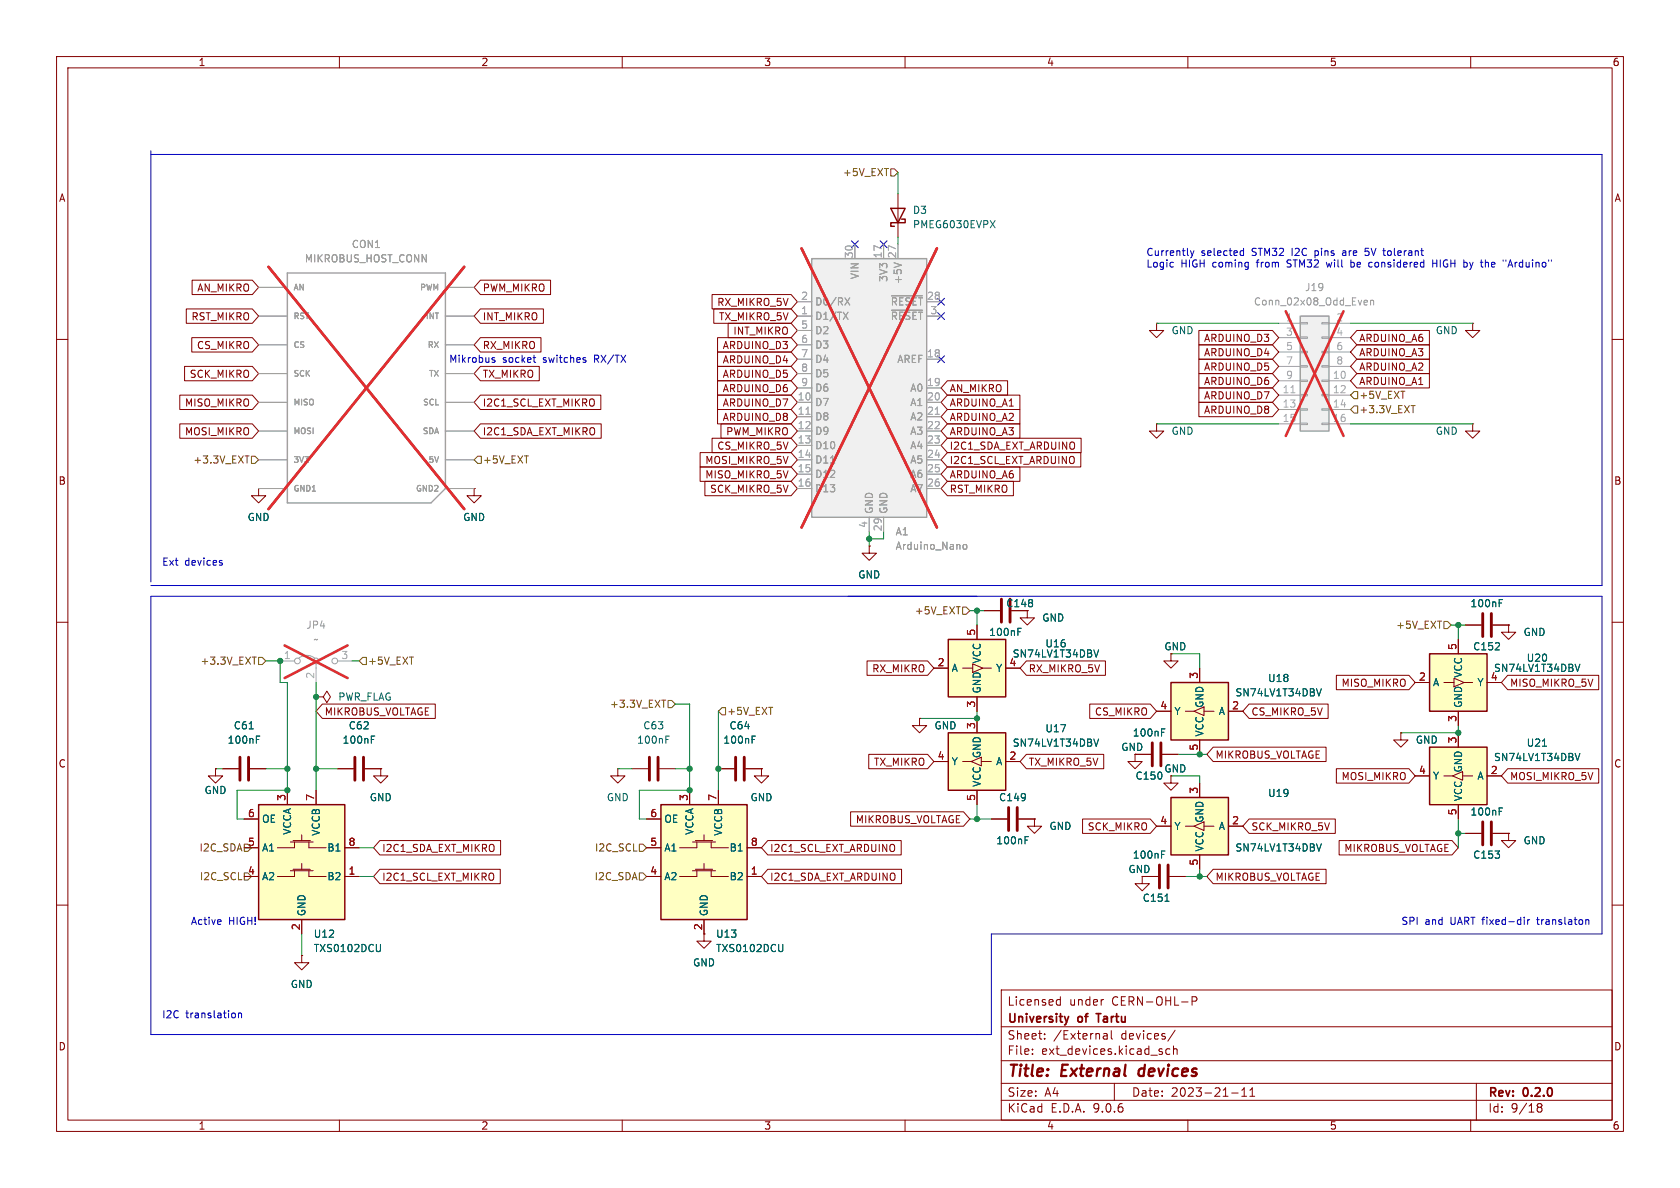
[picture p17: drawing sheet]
<svg xmlns="http://www.w3.org/2000/svg" width="297mm" height="210mm" viewBox="0 0 297 210" stroke-linecap="round" stroke-linejoin="round" font-family="sans-serif">
<defs><g id="words">
<g font-size="2.8" fill="#840000">
<text x="178" y="190.9">Title:</text>
<text x="187.7" y="190.9">External</text>
<text x="202.2" y="190.9">devices</text>
</g>
<g font-size="2.1" fill="#840000">
<text x="178" y="178">Licensed</text>
<text x="189" y="178">under</text>
<text x="196.6" y="178">CERN-OHL-P</text>
<text x="178" y="184">Sheet:</text>
<text x="178" y="181.2">University</text>
<text x="186.2" y="184">/External</text>
<text x="190.7" y="181.2">of</text>
<text x="194.6" y="181.2">Tartu</text>
<text x="198.2" y="184">devices/</text>
<text x="178" y="186.7">File:</text>
<text x="184.1" y="186.7">ext_devices.kicad_sch</text>
<text x="178" y="196.9">KiCad</text>
<text x="178" y="194.1">Size:</text>
<text x="184.7" y="194.1">A4</text>
<text x="185.7" y="196.9">E.D.A.</text>
<text x="193.3" y="196.9">9.0.6</text>
<text x="200" y="194.1">Date:</text>
<text x="207" y="194.1">2023-21-11</text>
<text x="263" y="194.3">Rev:</text>
<text x="263" y="196.9">Id:</text>
<text x="267.1" y="196.9">9/18</text>
<text x="269.4" y="194.3">0.2.0</text>
</g>
<g font-size="1.8" fill="#840000">
<text x="35" y="11.9">1</text>
<text x="85" y="11.9">2</text>
<text x="135" y="11.9">3</text>
<text x="185" y="11.9">4</text>
<text x="235" y="11.9">5</text>
<text x="285" y="11.9">6</text>
<text x="10.3" y="35.9">A</text>
<text x="285.3" y="35.9">A</text>
<text x="34.8" y="51.8">AN_MIKRO</text>
<text x="85.2" y="51.8">PWM_MIKRO</text>
<text x="33.7" y="56.8">RST_MIKRO</text>
<text x="85.2" y="56.8">INT_MIKRO</text>
<text x="126.7" y="54.3">RX_MIKRO_5V</text>
<text x="127" y="56.8">TX_MIKRO_5V</text>
<text x="129.5" y="59.4">INT_MIKRO</text>
<text x="34.7" y="61.9">CS_MIKRO</text>
<text x="85.2" y="61.9">RX_MIKRO</text>
<text x="127.7" y="64.5">ARDUINO_D4</text>
<text x="127.7" y="61.9">ARDUINO_D3</text>
<text x="212.8" y="63.2">ARDUINO_D4</text>
<text x="212.8" y="65.7">ARDUINO_D5</text>
<text x="212.8" y="60.6">ARDUINO_D3</text>
<text x="240.2" y="60.6">ARDUINO_A6</text>
<text x="240.2" y="65.7">ARDUINO_A2</text>
<text x="240.2" y="63.2">ARDUINO_A3</text>
<text x="33.4" y="67">SCK_MIKRO</text>
<text x="85.2" y="67">TX_MIKRO</text>
<text x="127.7" y="69.5">ARDUINO_D6</text>
<text x="127.7" y="67">ARDUINO_D5</text>
<text x="167.8" y="69.5">AN_MIKRO</text>
<text x="212.8" y="68.3">ARDUINO_D6</text>
<text x="212.8" y="70.8">ARDUINO_D7</text>
<text x="240.2" y="68.3">ARDUINO_A1</text>
<text x="32.6" y="77.2">MOSI_MIKRO</text>
<text x="32.6" y="72.1">MISO_MIKRO</text>
<text x="85.2" y="77.2">I2C1_SDA_EXT_MIKRO</text>
<text x="85.2" y="72.1">I2C1_SCL_EXT_MIKRO</text>
<text x="127.7" y="72.1">ARDUINO_D7</text>
<text x="127.7" y="74.6">ARDUINO_D8</text>
<text x="128.3" y="77.2">PWM_MIKRO</text>
<text x="167.8" y="77.2">ARDUINO_A3</text>
<text x="167.8" y="72.1">ARDUINO_A1</text>
<text x="167.8" y="74.6">ARDUINO_A2</text>
<text x="212.8" y="73.3">ARDUINO_D8</text>
<text x="124.6" y="82.2">MOSI_MIKRO_5V</text>
<text x="126.7" y="79.7">CS_MIKRO_5V</text>
<text x="167.8" y="79.7">I2C1_SDA_EXT_ARDUINO</text>
<text x="167.8" y="82.2">I2C1_SCL_EXT_ARDUINO</text>
<text x="10.3" y="85.9">B</text>
<text x="124.6" y="84.8">MISO_MIKRO_5V</text>
<text x="125.4" y="87.3">SCK_MIKRO_5V</text>
<text x="167.8" y="87.3">RST_MIKRO</text>
<text x="167.8" y="84.8">ARDUINO_A6</text>
<text x="285.3" y="85.9">B</text>
<text x="177.8" y="107.5">C148</text>
<text x="154.1" y="119.1">RX_MIKRO</text>
<text x="181.8" y="119.1">RX_MIKRO_5V</text>
<text x="205.7" y="115.2">GND</text>
<text x="237.1" y="121.6">MISO_MIKRO</text>
<text x="266.9" y="121.6">MISO_MIKRO_5V</text>
<text x="57.3" y="126.7">MIKROBUS_VOLTAGE</text>
<text x="193.5" y="126.7">CS_MIKRO</text>
<text x="221.1" y="126.7">CS_MIKRO_5V</text>
<text x="10.3" y="135.9">C</text>
<text x="154.4" y="135.6">TX_MIKRO</text>
<text x="181.8" y="135.6">TX_MIKRO_5V</text>
<text x="198.1" y="132.9">GND</text>
<text x="205.7" y="136.8">GND</text>
<text x="214.8" y="134.3">MIKROBUS_VOLTAGE</text>
<text x="285.3" y="135.9">C</text>
<text x="237.1" y="138.1">MOSI_MIKRO</text>
<text x="266.9" y="138.1">MOSI_MIKRO_5V</text>
<text x="151.2" y="145.7">MIKROBUS_VOLTAGE</text>
<text x="192.2" y="147">SCK_MIKRO</text>
<text x="221.1" y="147">SCK_MIKRO_5V</text>
<text x="67.5" y="150.8">I2C1_SDA_EXT_MIKRO</text>
<text x="67.5" y="155.9">I2C1_SCL_EXT_MIKRO</text>
<text x="136" y="150.8">I2C1_SCL_EXT_ARDUINO</text>
<text x="136" y="155.9">I2C1_SDA_EXT_ARDUINO</text>
<text x="199.4" y="154.5">GND</text>
<text x="214.8" y="155.9">MIKROBUS_VOLTAGE</text>
<text x="237.6" y="150.8">MIKROBUS_VOLTAGE</text>
<text x="10.3" y="185.9">D</text>
<text x="285.3" y="185.9">D</text>
<text x="35" y="199.9">1</text>
<text x="85" y="199.9">2</text>
<text x="135" y="199.9">3</text>
<text x="185" y="199.9">4</text>
<text x="235" y="199.9">5</text>
<text x="285" y="199.9">6</text>
</g>
<g font-size="1.8" fill="#725600">
<text x="148.9" y="31.3">+5V_EXT</text>
<text x="240.2" y="70.7">+5V_EXT</text>
<text x="240.2" y="73.3">+3.3V_EXT</text>
<text x="34.1" y="82.1">+3.3V_EXT</text>
<text x="85.3" y="82.1">+5V_EXT</text>
<text x="161.6" y="108.8">+5V_EXT</text>
<text x="246.7" y="111.4">+5V_EXT</text>
<text x="35.3" y="117.7">+3.3V_EXT</text>
<text x="65" y="117.7">+5V_EXT</text>
<text x="107.7" y="125.3">+3.3V_EXT</text>
<text x="128.5" y="126.6">+5V_EXT</text>
<text x="35.2" y="150.7">I2C_SDA</text>
<text x="35.2" y="155.8">I2C_SCL</text>
<text x="105" y="155.8">I2C_SDA</text>
<text x="105.1" y="150.7">I2C_SCL</text>
</g>
<g font-size="1.8" fill="#006464">
<text x="161.3" y="38">D3</text>
<text x="161.3" y="40.6">PMEG6030EVPX</text>
<text x="207" y="59.3">GND</text>
<text x="253.7" y="59.3">GND</text>
<text x="207" y="77.1">GND</text>
<text x="253.7" y="77.1">GND</text>
<text x="43.7" y="92.3">GND</text>
<text x="81.8" y="92.3">GND</text>
<text x="151.6" y="102.5">GND</text>
<text x="259.9" y="107.5">100nF</text>
<text x="174.8" y="112.6">100nF</text>
<text x="184.2" y="110.1">GND</text>
<text x="269.2" y="112.6">GND</text>
<text x="168.1" y="119">A</text>
<text x="173.6" y="117.4" transform="rotate(-90 173.6 117.4)">VCC</text>
<text x="176" y="119">Y</text>
<text x="178.9" y="116.4">SN74LV1T34DBV</text>
<text x="184.7" y="114.6">U16</text>
<text x="258.7" y="119.9" transform="rotate(-90 258.7 119.9)">VCC</text>
<text x="260.3" y="115.2">C152</text>
<text x="264" y="119">SN74LV1T34DBV</text>
<text x="269.8" y="117.2">U20</text>
<text x="59.7" y="124.1">PWR_FLAG</text>
<text x="173.6" y="122.7" transform="rotate(-90 173.6 122.7)">GND</text>
<text x="213" y="125.2" transform="rotate(-90 213 125.2)">GND</text>
<text x="218.3" y="123.3">SN74LV1T34DBV</text>
<text x="224.1" y="120.8">U18</text>
<text x="253.2" y="121.5">A</text>
<text x="258.7" y="125.2" transform="rotate(-90 258.7 125.2)">GND</text>
<text x="261.1" y="121.5">Y</text>
<text x="40.1" y="131.7">100nF</text>
<text x="41.2" y="129.1">C61</text>
<text x="60.5" y="131.7">100nF</text>
<text x="61.6" y="129.1">C62</text>
<text x="112.5" y="131.7">100nF</text>
<text x="113.6" y="129.1">C63</text>
<text x="127.8" y="131.7">100nF</text>
<text x="128.9" y="129.1">C64</text>
<text x="165.1" y="129.1">GND</text>
<text x="184.7" y="129.7">U17</text>
<text x="200.2" y="130.4">100nF</text>
<text x="207.5" y="126.6">Y</text>
<text x="213" y="130.3" transform="rotate(-90 213 130.3)">VCC</text>
<text x="215.4" y="126.6">A</text>
<text x="250.2" y="131.7">GND</text>
<text x="168.1" y="135.5">Y</text>
<text x="173.6" y="134.1" transform="rotate(-90 173.6 134.1)">GND</text>
<text x="176" y="135.5">A</text>
<text x="178.9" y="132.2">SN74LV1T34DBV</text>
<text x="258.7" y="136.7" transform="rotate(-90 258.7 136.7)">GND</text>
<text x="264" y="134.7">SN74LV1T34DBV</text>
<text x="269.8" y="132.2">U21</text>
<text x="36.1" y="140.6">GND</text>
<text x="65.3" y="141.8">GND</text>
<text x="107.2" y="141.8">GND</text>
<text x="132.6" y="141.8">GND</text>
<text x="173.6" y="139.2" transform="rotate(-90 173.6 139.2)">VCC</text>
<text x="176.5" y="141.8">C149</text>
<text x="200.6" y="138">C150</text>
<text x="224.1" y="141.1">U19</text>
<text x="253.2" y="138">Y</text>
<text x="258.7" y="141.7" transform="rotate(-90 258.7 141.7)">VCC</text>
<text x="261.1" y="138">A</text>
<text x="46.2" y="145.6">OE</text>
<text x="51.7" y="147.7" transform="rotate(-90 51.7 147.7)">VCCA</text>
<text x="56.7" y="147.8" transform="rotate(-90 56.7 147.8)">VCCB</text>
<text x="117.3" y="145.6">OE</text>
<text x="122.8" y="147.7" transform="rotate(-90 122.8 147.7)">VCCA</text>
<text x="127.9" y="147.8" transform="rotate(-90 127.9 147.8)">VCCB</text>
<text x="176" y="149.5">100nF</text>
<text x="185.4" y="146.9">GND</text>
<text x="207.5" y="146.9">Y</text>
<text x="213" y="145.6" transform="rotate(-90 213 145.6)">GND</text>
<text x="215.4" y="146.9">A</text>
<text x="259.9" y="144.4">100nF</text>
<text x="269.2" y="149.5">GND</text>
<text x="46.2" y="150.7">A1</text>
<text x="46.2" y="155.8">A2</text>
<text x="57.8" y="150.7">B1</text>
<text x="57.8" y="155.8">B2</text>
<text x="117.3" y="150.7">A1</text>
<text x="117.3" y="155.8">A2</text>
<text x="128.9" y="150.7">B1</text>
<text x="128.9" y="155.8">B2</text>
<text x="200.2" y="152">100nF</text>
<text x="213" y="150.6" transform="rotate(-90 213 150.6)">VCC</text>
<text x="218.3" y="150.7">SN74LV1T34DBV</text>
<text x="260.3" y="152">C153</text>
<text x="201.9" y="159.6">C151</text>
<text x="54.2" y="162.1" transform="rotate(-90 54.2 162.1)">GND</text>
<text x="55.4" y="166">U12</text>
<text x="125.3" y="162.1" transform="rotate(-90 125.3 162.1)">GND</text>
<text x="126.5" y="166">U13</text>
<text x="55.4" y="168.5">TXS0102DCU</text>
<text x="122.4" y="171">GND</text>
<text x="126.5" y="168.5">TXS0102DCU</text>
<text x="51.3" y="174.9">GND</text>
</g>
<g font-size="1.8" fill="#989898">
<text x="53.8" y="46.6">MIKROBUS_HOST_CONN</text>
<text x="62.1" y="44">CON1</text>
<text x="152" y="49.5" transform="rotate(-90 152 49.5)">VIN</text>
<text x="157.1" y="49.9" transform="rotate(-90 157.1 49.9)">3V3</text>
<text x="159.6" y="50.3" transform="rotate(-90 159.6 50.3)">+5V</text>
<text x="230.6" y="51.7">J19</text>
<text x="144" y="54.2">D0/RX</text>
<text x="144" y="56.7">D1/TX</text>
<text x="144" y="59.3">D2</text>
<text x="157.4" y="54.2">~{RESET}</text>
<text x="157.4" y="56.7">~{RESET}</text>
<text x="221.6" y="54.2">Conn_02x08_Odd_Even</text>
<text x="144" y="61.8">D3</text>
<text x="144" y="64.4">D4</text>
<text x="158.5" y="64.4">AREF</text>
<text x="144" y="66.9">D5</text>
<text x="144" y="69.4">D6</text>
<text x="144" y="72">D7</text>
<text x="160.8" y="69.4">A0</text>
<text x="160.8" y="72">A1</text>
<text x="144" y="74.5">D8</text>
<text x="144" y="77.1">D9</text>
<text x="160.8" y="74.5">A2</text>
<text x="160.8" y="77.1">A3</text>
<text x="144" y="79.6">D10</text>
<text x="144" y="82.1">D11</text>
<text x="160.8" y="79.6">A4</text>
<text x="160.8" y="82.1">A5</text>
<text x="144" y="84.7">D12</text>
<text x="144" y="87.2">D13</text>
<text x="160.8" y="84.7">A6</text>
<text x="160.8" y="87.2">A7</text>
<text x="154.5" y="90.9" transform="rotate(-90 154.5 90.9)">GND</text>
<text x="157.1" y="90.9" transform="rotate(-90 157.1 90.9)">GND</text>
<text x="158.2" y="94.8">A1</text>
<text x="158.2" y="97.4">Arduino_Nano</text>
<text x="54.1" y="111.4">JP4</text>
<text x="55.3" y="113.9">~</text>
</g>
<g font-size="1.8" fill="#aaa">
<text x="150.9" y="45.8" transform="rotate(-90 150.9 45.8)">30</text>
<text x="156" y="45.8" transform="rotate(-90 156 45.8)">17</text>
<text x="158.5" y="45.8" transform="rotate(-90 158.5 45.8)">27</text>
<text x="141.5" y="53.1">2</text>
<text x="163.8" y="53.1">28</text>
<text x="141.5" y="55.6">1</text>
<text x="141.5" y="58.2">5</text>
<text x="164.4" y="55.6">3</text>
<text x="227.3" y="56.9">1</text>
<text x="227.3" y="59.4">3</text>
<text x="236.1" y="56.9">2</text>
<text x="236.1" y="59.4">4</text>
<text x="141.5" y="60.7">6</text>
<text x="141.5" y="63.2">7</text>
<text x="141.5" y="65.8">8</text>
<text x="163.8" y="63.2">18</text>
<text x="227.3" y="62">5</text>
<text x="227.3" y="64.5">7</text>
<text x="236.1" y="62">6</text>
<text x="236.1" y="64.5">8</text>
<text x="140.9" y="70.9">10</text>
<text x="141.5" y="68.3">9</text>
<text x="163.8" y="68.3">19</text>
<text x="163.8" y="70.9">20</text>
<text x="226.7" y="69.6">11</text>
<text x="227.3" y="67.1">9</text>
<text x="235.5" y="67.1">10</text>
<text x="235.5" y="69.6">12</text>
<text x="140.9" y="73.4">11</text>
<text x="140.9" y="75.9">12</text>
<text x="163.8" y="73.4">21</text>
<text x="163.8" y="75.9">22</text>
<text x="226.7" y="72.1">13</text>
<text x="226.7" y="74.7">15</text>
<text x="235.5" y="72.1">14</text>
<text x="235.5" y="74.7">16</text>
<text x="140.9" y="78.5">13</text>
<text x="140.9" y="81">14</text>
<text x="140.9" y="83.6">15</text>
<text x="163.8" y="78.5">23</text>
<text x="163.8" y="81">24</text>
<text x="163.8" y="83.6">25</text>
<text x="140.9" y="86.1">16</text>
<text x="163.8" y="86.1">26</text>
<text x="153.4" y="93.4" transform="rotate(-90 153.4 93.4)">4</text>
<text x="156" y="94" transform="rotate(-90 156 94)">29</text>
<text x="50.1" y="116.6">1</text>
<text x="60.3" y="116.6">3</text>
<text x="55.6" y="120.1" transform="rotate(-90 55.6 120.1)">2</text>
</g>
<g font-size="1.8" fill="#0000c2">
<text x="202.6" y="45.3">Currently</text>
<text x="202.6" y="47.4">Logic</text>
<text x="208.8" y="47.4">HIGH</text>
<text x="212.3" y="45.3">selected</text>
<text x="214.5" y="47.4">coming</text>
<text x="221.4" y="45.3">STM32</text>
<text x="222.5" y="47.4">from</text>
<text x="228" y="47.4">STM32</text>
<text x="228.6" y="45.3">I2C</text>
<text x="232.9" y="45.3">pins</text>
<text x="235.2" y="47.4">will</text>
<text x="238" y="45.3">are</text>
<text x="239.6" y="47.4">be</text>
<text x="242.2" y="45.3">5V</text>
<text x="243.1" y="47.4">considered</text>
<text x="245.7" y="45.3">tolerant</text>
<text x="254.5" y="47.4">HIGH</text>
<text x="260.2" y="47.4">by</text>
<text x="263.5" y="47.4">the</text>
<text x="267.6" y="47.4">&quot;Arduino&quot;</text>
<text x="79.3" y="64.2">Mikrobus</text>
<text x="88.8" y="64.2">socket</text>
<text x="96.1" y="64.2">switches</text>
<text x="105.3" y="64.2">RX/TX</text>
<text x="28.6" y="100.1">Ext</text>
<text x="32.6" y="100.1">devices</text>
<text x="33.7" y="163.6">Active</text>
<text x="40.4" y="163.6">HIGH!</text>
<text x="247.6" y="163.6">SPI</text>
<text x="251.9" y="163.6">and</text>
<text x="256.5" y="163.6">UART fixed-dir</text>
<text x="272.2" y="163.6">translaton</text>
<text x="28.6" y="180.1">I2C</text>
<text x="32.8" y="180.1">translation</text>
</g>
<g font-size="1.8" fill="#a90000">
<text x="172.5" y="112.5" transform="rotate(-90 172.5 112.5)">5</text>
<text x="165.7" y="117.9">2</text>
<text x="178.4" y="117.9">4</text>
<text x="257.6" y="115" transform="rotate(-90 257.6 115)">5</text>
<text x="172.5" y="125.2" transform="rotate(-90 172.5 125.2)">3</text>
<text x="205" y="125.5">4</text>
<text x="211.8" y="120.1" transform="rotate(-90 211.8 120.1)">3</text>
<text x="217.7" y="125.5">2</text>
<text x="250.8" y="120.4">2</text>
<text x="263.5" y="120.4">4</text>
<text x="172.5" y="129" transform="rotate(-90 172.5 129)">3</text>
<text x="257.6" y="131.5" transform="rotate(-90 257.6 131.5)">3</text>
<text x="257.6" y="127.7" transform="rotate(-90 257.6 127.7)">3</text>
<text x="165.7" y="134.4">4</text>
<text x="178.4" y="134.4">2</text>
<text x="211.8" y="132.8" transform="rotate(-90 211.8 132.8)">5</text>
<text x="250.8" y="136.9">4</text>
<text x="263.5" y="136.9">2</text>
<text x="50.5" y="141.7" transform="rotate(-90 50.5 141.7)">3</text>
<text x="55.6" y="141.7" transform="rotate(-90 55.6 141.7)">7</text>
<text x="121.7" y="141.7" transform="rotate(-90 121.7 141.7)">3</text>
<text x="126.7" y="141.7" transform="rotate(-90 126.7 141.7)">7</text>
<text x="172.5" y="141.7" transform="rotate(-90 172.5 141.7)">5</text>
<text x="211.8" y="140.4" transform="rotate(-90 211.8 140.4)">3</text>
<text x="43.7" y="144.5">6</text>
<text x="43.7" y="149.6">5</text>
<text x="61.5" y="149.6">8</text>
<text x="114.9" y="144.5">6</text>
<text x="114.9" y="149.6">5</text>
<text x="132.6" y="149.6">8</text>
<text x="205" y="145.8">4</text>
<text x="217.7" y="145.8">2</text>
<text x="257.6" y="144.2" transform="rotate(-90 257.6 144.2)">5</text>
<text x="43.7" y="154.7">4</text>
<text x="61.5" y="154.7">1</text>
<text x="114.9" y="154.7">4</text>
<text x="132.6" y="154.7">1</text>
<text x="211.8" y="153.1" transform="rotate(-90 211.8 153.1)">5</text>
<text x="53.1" y="164.5" transform="rotate(-90 53.1 164.5)">2</text>
<text x="124.2" y="164.5" transform="rotate(-90 124.2 164.5)">2</text>
</g>
<g font-size="1.4" fill="#989898">
<text x="51.8" y="51.5">AN</text>
<text x="74.1" y="51.5">PWM</text>
<text x="51.8" y="56.6">RST</text>
<text x="75.1" y="56.6">INT</text>
<text x="51.8" y="61.7">CS</text>
<text x="75.5" y="61.7">RX</text>
<text x="51.8" y="66.8">SCK</text>
<text x="51.8" y="71.9">MISO</text>
<text x="74.7" y="71.9">SCL</text>
<text x="75.7" y="66.8">TX</text>
<text x="51.8" y="76.9">MOSI</text>
<text x="74.6" y="76.9">SDA</text>
<text x="51.8" y="82">3V3</text>
<text x="75.6" y="82">5V</text>
<text x="51.8" y="87.1">GND1</text>
<text x="73.4" y="87.1">GND2</text>
</g>
</g></defs>
<g fill="none" stroke="#840000" stroke-width=".18">
<path d="M10 10h277v190h-277zM12 12h273v186h-273zM60 10v2M110 10v2M160 10v2M210 10v2M260 10v2M10 60h2M285 60h2M10 110h2M174 108h2.8M285 110h2"/>
<path d="M134.6 135.9v1.3h1.3l-1.3 1.2-1.3-1.2h1.3M134.6 135.9h.1M259.1 147.3h2.8M263.9 147.3h2.8M10 160h2M177 175h108v23h-108zM186.9 177.6h.6M186.9 176.8h.6M187.5 176.2v1.5M195 176.7h.1M210.7 177l.8-.1 .1-.2-.1-.4-.2-.1h-.6v1.5M285 160h2"/>
<path d="M60 198v2M110 198v2M160 198v2M177 194.5h108M177 191.5h108M177 187.5h108M177 181.5h108M182.5 186.3v.1M182.5 185.5v.1M184.7 183.6v.1M184.7 182.8v.1M195 183.5l.2 .2 .5-.1"/>
<path d="M195.1 182.8h.6v.9M195.7 183.1h-.5l-.2 .2M196.5 182.2v1.3l.2 .2M197 191.5v3M206.8 185.5l-.4-.1-.3 .3v.4l.1 .2h.6M207.5 185.5l.2-.1 .3 .1 .1 .9M207.5 184.9v1.5M207.7 182.1l-1.2 2M210 198v2M217.7 193.2h1.2M219.5 193.8h.9M219.5 192.7l.5-.4v1.5"/>
<path d="M221 193.8h.8M221 192.7l.4-.4v1.5M260 198v2M261 191.5v6.5M271.7 195.5l.3 .2M271.7 195.4l.3-.3 .5 .1 .1 .3-.3 .2M272 195.7h.3M272 195.7l-.3 .3M272.3 195.7l.3 .3-.1 .5-.5 .1-.3-.3"/>
</g>
<path d="M201.4 189.1l-.1 .7 .3 .4" fill="none" stroke="#840000" stroke-width=".4"/>
<path d="M188.9 179.7l-.3 1M193.8 179.2h.8" fill="none" stroke="#840000" stroke-width=".3"/>
<path d="M177 105.9v4.1M178.6 105.9v4.1M262.1 145.3v4.1M263.7 145.3v4.1" fill="none" stroke="#840000" stroke-width=".51"/>
<path d="M179.9 111.7h.5M179.9 111.1h.7M265 143.4h.5M265 142.8h.6" fill="none" stroke="#006464" stroke-width=".18"/>
<g fill="none" stroke="#a1a1a1" stroke-width=".18">
<path d="M49.5 116.8h2.6M52.8 116.3a2.26 2.26 0 0 1 2.8 0M55.9 117.3v3.4M59.7 116.8h2.5"/>
<circle cx="52.6" cy="116.8" r=".51"/>
<circle cx="55.9" cy="116.8" r=".51"/>
<circle cx="59.2" cy="116.8" r=".51"/>
</g>
<path d="M50.3 114.1l11.1 5.8M61.4 114.1l-11.1 5.8" fill="none" stroke="#e12e31" stroke-width=".46"/>
<path d="M252.7 132.1h10.2v10.1h-10.2z" fill="#ffffc2"/>
<path d="M252.7 132.1h10.2v10.1h-10.2z" fill="none" stroke="#840000" stroke-width=".25"/>
<g fill="none" stroke="#840000" stroke-width=".18">
<path d="M109.2 135.9v1.3h1.3l-1.3 1.2-1.3-1.2h1.3M109.2 135.9h.1M111.8 135.9h2.8M116.6 135.9h2.8M127 135.9h2.8M131.8 135.9h2.8M203.5 133.4h-2.8v1.2h1.2l-1.2 1.3-1.3-1.3h1.3M205.5 133.4h2.8M207 137.2v1.2h1.3l-1.3 1.3-1.3-1.3h1.3M250.2 137.2h2.5M255.3 137.2h1.5M256.8 137.2l1.8-.8v1.5z"/>
<path d="M257.8 129.5v2.6M258.6 137.2h1.7M262.9 137.2h2.5M182.9 144.8v1.3h1.2l-1.2 1.2-1.3-1.2h1.3M182.9 144.8h.1M257.8 142.2v2.6M266.7 147.3v1.3h1.3l-1.3 1.3-1.3-1.3h1.3M266.7 147.3h.1"/>
</g>
<path d="M117.7 130.7h.4M117.7 130.1h.6M133 130.7h.4M133 130.1h.6M205.3 129.5h.5M205.3 128.8h.7M272.7 131.9h.7M278.5 133.2l.4 1.2 .4-1.2" fill="none" stroke="#006464" stroke-width=".18"/>
<path d="M114.8 133.9v4M116.3 133.9v4M130 133.9v4M131.6 133.9v4M203.7 131.3v4.1M205.2 131.3v4.1" fill="none" stroke="#840000" stroke-width=".51"/>
<path d="M207 141h10.2v10.1h-10.2z" fill="#ffffc2"/>
<path d="M207 141h10.2v10.1h-10.2z" fill="none" stroke="#840000" stroke-width=".25"/>
<path d="M212.1 138.4v2.6M175.3 144.8h2.8M180.1 144.8h2.8M204.5 146.1h2.5M209.5 146.1h1.6M211.1 146.1l1.8-.8v1.5zM212.1 151.1v2.6M212.9 146.1h1.7M217.2 146.1h2.5" fill="none" stroke="#840000" stroke-width=".18"/>
<path d="M181.2 148.5h.4M181.2 147.9h.6M232.7 149.2l.5 1.2 .4-1.2" fill="none" stroke="#006464" stroke-width=".18"/>
<path d="M178.3 142.7v4.1M179.8 142.7v4.1" fill="none" stroke="#840000" stroke-width=".51"/>
<path d="M45.7 142.2h15.3v20.4h-15.3z" fill="#ffffc2"/>
<path d="M45.7 142.2h15.3v20.4h-15.3z" fill="none" stroke="#840000" stroke-width=".25"/>
<g fill="none" stroke="#840000" stroke-width=".18">
<path d="M50.8 139.7v2.5M55.9 139.7v2.5M247.6 129.5v1.3h1.3l-1.3 1.3-1.2-1.3h1.2M247.6 129.5h.1M43.2 154.9h2.5M43.2 149.9h2.5M43.2 144.8h2.5M51.3 153.9h4.1M51.3 148.8h4.1M51.8 153.7h3.1M51.8 148.6h3.1M52.1 153.9v1h-3.1"/>
<path d="M52.1 148.8v1.1h-3.1M53.3 147.6v1M53.3 152.7v1M54.6 153.9v1h3.1M54.6 148.8v1.1h3.1M61 154.9h2.5M61 149.9h2.5M53.3 162.6v2.5"/>
</g>
<path d="M67.3 166.9v1.1l-.3 .2" fill="none" stroke="#006464" stroke-width=".18"/>
<path d="M116.8 142.2h15.3v20.4h-15.3z" fill="#ffffc2"/>
<path d="M116.8 142.2h15.3v20.4h-15.3z" fill="none" stroke="#840000" stroke-width=".25"/>
<g fill="none" stroke="#840000" stroke-width=".18">
<path d="M207 115.6v1.2h1.3l-1.3 1.3-1.3-1.3h1.3M121.9 139.7v2.5M127 139.7v2.5M114.3 154.9h2.5M114.3 149.9h2.5M114.3 144.8h2.5M122.4 153.9h4.1M122.4 148.8h4.1M122.9 153.7h3.1M122.9 148.6h3.1M123.2 153.9v1h-3.1M123.2 148.8v1.1h-3.1"/>
<path d="M124.5 147.6v1M124.5 152.7v1M125.7 153.9v1h3.1M125.7 148.8v1.1h3.1M132.1 154.9h2.5M132.1 149.9h2.5M53.3 168.9v1.3h1.3l-1.3 1.3-1.2-1.3h1.2M53.3 168.9h.1M124.5 162.6v3.8h1.2l-1.2 1.2-1.3-1.2h1.3"/>
</g>
<path d="M138.4 166.9v1.1l-.3 .2" fill="none" stroke="#006464" stroke-width=".18"/>
<path d="M207 120.7h10.2v10.1h-10.2z" fill="#ffffc2"/>
<path d="M207 120.7h10.2v10.1h-10.2z" fill="none" stroke="#840000" stroke-width=".25"/>
<g fill="none" stroke="#840000" stroke-width=".18">
<path d="M45.7 86.4v1.2h1.3l-1.3 1.3-1.3-1.3h1.3M45.7 86.4h.1M83.8 86.4v1.2h1.3l-1.3 1.3-1.3-1.3h1.3M83.8 86.4h.1M212.1 118.1v2.6M38.1 135.9v1.3h1.3l-1.3 1.2-1.3-1.2h1.3M38.1 135.9h.1M39.4 135.9h2.8M44.2 135.9h2.8M204.5 125.7h2.5M209.5 125.7h1.6M211.1 125.7l1.8-.7v1.5z"/>
<path d="M212.1 130.8v2.6M212.9 125.7h1.7M217.2 125.7h2.5"/>
</g>
<path d="M44.1 128.8h.7M45.3 130.7h.5M45.3 130.1h.6M232.7 121.7l.5 1.3 .4-1.3" fill="none" stroke="#006464" stroke-width=".18"/>
<path d="M42.4 133.9v4M43.9 133.9v4" fill="none" stroke="#840000" stroke-width=".51"/>
<path d="M143.5 45.7h20.3v45.7h-20.3z" fill="#f0f0f0"/>
<path d="M50.8 48.3h27.9v38.1l-2.5 2.5h-25.4zM143.5 45.7h20.3v45.7h-20.3z" fill="none" stroke="#a1a1a1" stroke-width=".25"/>
<g fill="none" stroke="#a1a1a1" stroke-width=".18">
<path d="M45.7 55.9h5.1M45.7 50.8h5.1M78.7 55.9h5.1M78.7 50.8h5.1M141 53.3h2.5M141 55.9h2.5M141 58.4h2.5M151.1 43.2v2.5M156.2 43.2v2.5M158.7 43.2v2.5M163.8 53.3h2.6M163.8 55.9h2.6"/>
<path d="M45.7 61h5.1M45.7 66h5.1M45.7 71.1h5.1M45.7 76.2h5.1M78.7 61h5.1M78.7 66h5.1M78.7 71.1h5.1M78.7 76.2h5.1M141 61h2.5M141 63.5h2.5M141 66h2.5M141 68.6h2.5"/>
<path d="M141 71.1h2.5M141 73.7h2.5M141 76.2h2.5M141 78.7h2.5M163.8 63.5h2.6M163.8 68.6h2.6M163.8 71.1h2.6M163.8 73.7h2.6M163.8 76.2h2.6M163.8 78.7h2.6M45.7 81.3h5.1M45.7 86.4h5.1"/>
<path d="M78.7 81.3h5.1M78.7 86.4h5.1M141 81.3h2.5M141 83.8h2.5M141 86.4h2.5M153.7 91.4v2.6M156.2 91.4v2.6M163.8 81.3h2.6M163.8 83.8h2.6M163.8 86.4h2.6"/>
</g>
<path d="M149.1 55.2l.8 1.3M149.4 52.6l.8 1.3M149.9 55.2l-.8 1.3M150.2 52.6l-.8 1.3M157.6 52.3h5.5M157.6 54.8h5.5M158.1 46.4l1.2 .5M146.8 81.9h.8M170.3 96.4l.2-.1 .4 .1v.5l-.1 .1-.3 .1-.2-.1z" fill="none" stroke="#989898" stroke-width=".18"/>
<path d="M142.5 73.2h.7M165.3 73.2h.8" fill="none" stroke="#aaa" stroke-width=".18"/>
<path d="M47.5 47.2l34.6 42.8M82.1 47.2l-34.6 42.8M141.7 43.9l23.9 49.3M165.6 43.9l-23.9 49.3" fill="none" stroke="#e12e31" stroke-width=".46"/>
<path d="M204.5 74.9v1.3h1.2l-1.2 1.3-1.3-1.3h1.3M204.5 74.9h.1M260.3 74.9v1.3h-1.2l1.2 1.3 1.3-1.3h-1.3M260.3 74.9h.1" fill="none" stroke="#840000" stroke-width=".18"/>
<path d="M229.9 55.9h5v20.3h-5z" fill="#f0f0f0"/>
<path d="M229.9 55.9h5v20.3h-5z" fill="none" stroke="#a1a1a1" stroke-width=".25"/>
<g fill="none" stroke="#a1a1a1" stroke-width=".18">
<path d="M226.1 57.2h3.8M226.1 59.7h3.8M229.9 57h1.2v.3h-1.2zM229.9 59.6h1.2v.2h-1.2zM233.7 57h1.2v.3h-1.2zM233.7 59.6h1.2v.2h-1.2zM234.9 57.2h3.9M234.9 59.7h3.9M226.1 62.2h3.8M226.1 64.8h3.8M226.1 67.3h3.8M226.1 69.9h3.8"/>
<path d="M226.1 72.4h3.8M226.1 74.9h3.8M229.9 62.1h1.2v.3h-1.2zM229.9 64.6h1.2v.3h-1.2zM229.9 67.2h1.2v.2h-1.2zM229.9 69.7h1.2v.3h-1.2zM229.9 72.3h1.2v.2h-1.2zM229.9 74.8h1.2v.3h-1.2zM233.7 62.1h1.2v.3h-1.2zM233.7 64.6h1.2v.3h-1.2zM233.7 67.2h1.2v.2h-1.2zM233.7 69.7h1.2v.3h-1.2z"/>
<path d="M233.7 72.3h1.2v.2h-1.2zM233.7 74.8h1.2v.3h-1.2zM234.9 62.2h3.9M234.9 64.8h3.9M234.9 67.3h3.9M234.9 69.9h3.9M234.9 72.4h3.9M234.9 74.9h3.9"/>
</g>
<path d="M228.2 69.4h.7" fill="none" stroke="#aaa" stroke-width=".18"/>
<path d="M241.3 53.1h.4l.1 .3-.7 .1M241.7 53.9h-.4M242.3 53.2l.2-.1h.3v.8M242.3 53.1v.8" fill="none" stroke="#989898" stroke-width=".18"/>
<path d="M227.3 55l10.2 22.1M237.5 55l-10.2 22.1" fill="none" stroke="#e12e31" stroke-width=".46"/>
<path d="M204.5 57.2v1.2h1.2l-1.2 1.3-1.3-1.3h1.3M204.5 57.2h.1M260.3 57.2v1.2h-1.2l1.2 1.3 1.3-1.3h-1.3M260.3 57.2h.1M153.7 96.5v1.3h1.2l-1.2 1.3-1.3-1.3h1.3M153.7 96.5h.1M204.7 154.9h-2.8v1.3h1.3l-1.3 1.3-1.2-1.3h1.2M206.8 154.9h2.7" fill="none" stroke="#840000" stroke-width=".18"/>
<path d="M205 152.9v4.1M206.5 152.9v4.1" fill="none" stroke="#840000" stroke-width=".51"/>
<path d="M205.3 151h.5M205.3 150.4h.7M206 159.3h.7" fill="none" stroke="#006464" stroke-width=".18"/>
<path d="M252.7 115.6h10.2v10.1h-10.2z" fill="#ffffc2"/>
<path d="M252.7 115.6h10.2v10.1h-10.2z" fill="none" stroke="#840000" stroke-width=".25"/>
<path d="M181.6 108v1.2h1.3l-1.3 1.3-1.3-1.3h1.3M257 119.9l1.8 .8-1.8 .7zM257.8 113v2.6M55.9 123.2h1.2l.7-1 .6 1-.6 1-.7-1M55.9 123.2h.1M162.6 127v1.3h1.2l-1.2 1.2-1.3-1.2h1.3M162.6 127h.1M250.2 120.7h2.5M255.3 120.7h1.7M257.8 125.7v2.6M258.8 120.7h1.5M262.9 120.7h2.5" fill="none" stroke="#840000" stroke-width=".18"/>
<path d="M278.5 117.4l.4 1.3 .4-1.3" fill="none" stroke="#006464" stroke-width=".18"/>
<path d="M167.6 129.5h10.2v10.2h-10.2z" fill="#ffffc2"/>
<path d="M167.6 129.5h10.2v10.2h-10.2z" fill="none" stroke="#840000" stroke-width=".25"/>
<path d="M165.1 134.6h2.5M170.2 134.6h1.5M171.7 134.6l1.8-.7v1.5zM172.7 127v2.5M172.7 139.7v2.5M173.5 134.6h1.8M177.8 134.6h2.5" fill="none" stroke="#840000" stroke-width=".18"/>
<path d="M193.4 130.6l.4 1.3 .4-1.3" fill="none" stroke="#006464" stroke-width=".18"/>
<path d="M167.6 113h10.2v10.2h-10.2z" fill="#ffffc2"/>
<path d="M157.5 36.8h2.5l-1.3 2.6zM159.4 38.7h.6v.7h-2.5v.6h.6M167.6 113h10.2v10.2h-10.2z" fill="none" stroke="#840000" stroke-width=".25"/>
<g fill="none" stroke="#840000" stroke-width=".18">
<path d="M158.7 34.3v7.6M32.9 54.6h11.7l1.1 1.3-1.1 1.3h-11.7zM33.9 59.7h10.7l1.1 1.3-1.1 1.2h-10.7zM34 49.5h10.6l1.1 1.3-1.1 1.3h-10.6zM84.9 49.5h12.4v2.6h-12.4l-1.1-1.3zM84.9 54.6h11.2v2.6h-11.2l-1.1-1.3zM84.9 59.7h10.7v2.5h-10.7l-1.1-1.2zM125.9 52.1h14l1.1 1.2-1.1 1.3h-14zM126.2 54.6h13.7l1.1 1.3-1.1 1.3h-13.7zM126.9 59.7h13l1.1 1.3-1.1 1.2h-13zM128.7 57.1h11.2l1.1 1.3-1.1 1.3h-11.2zM211.9 58.4h13l1.2 1.3-1.2 1.3h-13z"/>
<path d="M239.9 58.4h12.8v2.6h-12.8l-1.1-1.3zM31.8 74.9h12.8l1.1 1.3-1.1 1.3h-12.8zM31.8 69.8h12.8l1.1 1.3-1.1 1.3h-12.8zM32.6 64.8h12l1.1 1.2-1.1 1.3h-12zM84.9 74.9h21.4v2.6h-21.4l-1.1-1.3zM84.9 69.8h21.3v2.6h-21.3l-1.1-1.3zM84.9 64.8h10.4v2.5h-10.4l-1.1-1.3zM125.9 77.5h14l1.1 1.2-1.1 1.3h-14zM126.9 62.2h13l1.1 1.3-1.1 1.3h-13zM126.9 69.8h13l1.1 1.3-1.1 1.3h-13zM126.9 67.3h13l1.1 1.3-1.1 1.3h-13zM126.9 72.4h13l1.1 1.3-1.1 1.2h-13z"/>
<path d="M126.9 64.8h13l1.1 1.2-1.1 1.3h-13zM127.5 74.9h12.4l1.1 1.3-1.1 1.3h-12.4zM167.5 77.5h23.6v2.5h-23.6l-1.1-1.3zM167.5 74.9h12.8v2.6h-12.8l-1.1-1.3zM167.5 69.8h12.8v2.6h-12.8l-1.1-1.3zM167.5 67.3h10.6v2.6h-10.6l-1.1-1.3zM167.5 72.4h12.8v2.5h-12.8l-1.1-1.2zM211.9 66h13l1.2 1.3-1.2 1.3h-13zM211.9 61h13l1.2 1.2-1.2 1.3h-13zM211.9 68.6h13l1.2 1.3-1.2 1.2h-13zM211.9 63.5h13l1.2 1.3-1.2 1.2h-13zM211.9 71.1h13l1.2 1.3-1.2 1.3h-13z"/>
<path d="M239.9 66h12.8v2.6h-12.8l-1.1-1.3zM239.9 63.5h12.8v2.5h-12.8l-1.1-1.2zM239.9 61h12.8v2.5h-12.8l-1.1-1.3zM45.7 86.4h.1M83.8 86.4h.1M123.8 82.5h16.1l1.1 1.3-1.1 1.3h-16.1zM123.8 80h16.1l1.1 1.3-1.1 1.3h-16.1zM124.6 85.1h15.3l1.1 1.3-1.1 1.2h-15.3zM153.7 96.5h.1M167.5 85.1h11.7v2.5h-11.7l-1.1-1.2zM167.5 82.5h12.8v2.6h-12.8l-1.1-1.3zM167.5 80h23.6v2.6h-23.6l-1.1-1.3z"/>
<path d="M153.3 116.8h10.7l1.1 1.3-1.1 1.3h-10.7zM165.1 118.1h2.5M170.2 118.1h1.8M172 117.3l1.7 .8-1.7 .8zM172.7 110.5v2.5M173.7 118.1h1.6M174 108h2.8M177.8 118.1h2.5M181.5 116.8h13.9v2.6h-13.9l-1.2-1.3zM212.1 118.1v2.6M236.3 119.4h12.8l1.1 1.3-1.1 1.2h-12.8zM257.8 113v2.6"/>
<path d="M259.1 110.5h2.8M263.9 110.5h2.8M266.5 119.4h16.1v2.5h-16.1l-1.1-1.2zM266.7 110.5v1.3h1.3l-1.3 1.2-1.3-1.2h1.3M266.7 110.5h.1M38.1 135.9h.1M39.4 135.9h2.8M44.2 135.9h2.8M50.8 139.7v2.5M55.9 139.7v2.5M57 124.5h20v2.5h-20l-1.1-1.3zM59.7 135.9h2.8"/>
<path d="M64.5 135.9h2.8M67.3 135.9v1.3h1.3l-1.3 1.2-1.3-1.2h1.3M67.3 135.9h.1M121.9 139.7v2.5M127 135.9h2.8M127 139.7v2.5M131.8 135.9h2.8M134.6 135.9h.1M153.6 133.3h10.4l1.1 1.3-1.1 1.3h-10.4zM162.6 127h.1M165.1 134.6h2.5M172.7 123.2v2.5"/>
<path d="M172.7 127v2.5M172.7 139.7v2.5M177.8 134.6h2.5M181.5 133.3h13.6v2.6h-13.6l-1.2-1.3zM192.7 124.5h10.7l1.1 1.2-1.1 1.3h-10.7zM200.7 133.4h2.8M204.5 125.7h2.5M205.5 133.4h2.8M212.1 130.8v2.6M212.1 138.4v2.6M214.5 132.1h19.9v2.5h-19.9l-1.1-1.2zM217.2 125.7h2.5"/>
<path d="M220.8 124.5h14v2.5h-14l-1.1-1.3zM236.3 135.9h12.8l1.1 1.3-1.1 1.2h-12.8zM247.6 129.5h.1M250.2 120.7h2.5M250.2 137.2h2.5M257.8 125.7v2.6M257.8 129.5v2.6M262.9 120.7h2.5M262.9 137.2h2.5M266.5 135.9h16.1v2.5h-16.1l-1.1-1.2zM43.2 144.8h2.5M43.2 149.9h2.5"/>
<path d="M43.2 154.9h2.5M61 149.9h2.5M61 154.9h2.5M67.2 148.6h21.3v2.5h-21.3l-1.2-1.2zM67.2 153.7h21.2v2.5h-21.2l-1.2-1.3zM114.3 144.8h2.5M114.3 149.9h2.5M114.3 154.9h2.5M132.1 149.9h2.5M132.1 154.9h2.5M135.7 148.6h23.6v2.5h-23.6l-1.1-1.2zM135.7 153.7h23.7v2.5h-23.7l-1.1-1.3z"/>
<path d="M150.4 143.5h19.9l1.1 1.3-1.1 1.3h-19.9zM175.3 144.8h2.8M180.1 144.8h2.8M182.9 144.8h.1M191.4 144.8h12l1.1 1.3-1.1 1.2h-12zM201.9 154.9h2.8M204.5 146.1h2.5M206.8 154.9h2.7M212.1 151.1v2.6M214.5 153.7h19.9v2.5h-19.9l-1.1-1.3zM217.2 146.1h2.5M220.8 144.8h15.3v2.5h-15.3l-1.1-1.2z"/>
<path d="M236.7 148.6h20l1.1 1.3-1.1 1.2h-20zM257.8 142.2v2.6M259.1 147.3h2.8M263.9 147.3h2.8M266.7 147.3h.1M53.3 168.9h.1M53.3 162.6v2.5M124.5 162.6v2.5"/>
</g>
<g fill="none" stroke="#006464" stroke-width=".18">
<path d="M175.1 39l.8 1.3M175.9 39l-.8 1.3M179.9 111.7h.5M179.9 111.1h.7M193.4 114.9l.4 1.2 .4-1.2M265 106.6h.5M265 106h.6M278.5 117.4l.4 1.3 .4-1.3M44.1 128.8h.7M45.3 130.7h.5M45.3 130.1h.6M65.6 130.7h.5"/>
<path d="M65.6 130.1h.7M133 130.7h.4M133 130.1h.6M193.4 130.6l.4 1.3 .4-1.3M205.3 128.8h.7M205.3 129.5h.5M232.7 121.7l.5 1.3 .4-1.3M272.7 131.9h.7M278.5 133.2l.4 1.2 .4-1.2M181.2 148.5h.4M181.2 147.9h.6M205.3 151h.5"/>
<path d="M205.3 150.4h.7M206 159.3h.7M232.7 149.2l.5 1.2 .4-1.2M265 143.4h.5M265 142.8h.6M67.3 166.9v1.1l-.3 .2M138.4 166.9v1.1l-.3 .2"/>
</g>
<path d="M262.1 108.5v4M263.7 108.5v4M62.7 133.9v4M64.3 133.9v4" fill="none" stroke="#840000" stroke-width=".51"/>
<g fill="none" stroke="#725600" stroke-width=".18">
<path d="M157.5 29.8h.6l.6 .7-.6 .6h-.6zM239.4 69.2h.6v1.3h-.6l-.6-.6zM239.4 71.8h.6v1.2h-.6l-.6-.6zM249.5 71.7h.7M43.3 80.6h.7M44.4 80.6h.7l.6 .7-.6 .6h-.7zM84.5 80.6h.6v1.3h-.6l-.7-.6zM44.6 116.1h.7M45.7 116.2h.7l.6 .6-.6 .7h-.7zM64.1 116.2h.7v1.3h-.7l-.6-.7zM170.2 107.3h.6l.6 .7-.6 .6h-.6zM255.3 109.9h.6l.6 .6-.6 .6h-.6z"/>
<path d="M117 123.8h.7M118.1 123.8h.6l.7 .7-.7 .6h-.6zM127.6 125.1h.7v1.3h-.7l-.6-.7zM43.2 154.3h.6l.6 .6-.6 .7h-.6zM43.2 149.2h.6l.6 .7-.6 .6h-.6zM113 149.2h.7l.6 .7-.6 .6h-.7zM113 154.3h.7l.6 .6-.6 .7h-.7z"/>
</g>
<g fill="none" stroke="#0000c2" stroke-width=".18">
<path d="M26.7 26.7v76.2M26.7 27.3h256.5v76.2h-256.5M207.3 46.4h.1M207.4 47.2h-.1M210.5 44.3l.3 .9M210.8 45.2l-.2 .3M211.1 44.3l-.3 .9M219.4 45.1h.4M219.4 44.4h.4M219.8 43.9v1.3M220.6 46.4h.1M220.7 46.4l-.1 1.1"/>
<path d="M220.7 47.2h-.1M234.5 46.4l.2 .8M237.5 44.3l-.1 .1M237.5 44.7l-.2 .2 .2 .3M238.8 45.9v1.3M238.8 47.2h.4M239.2 46.4h-.4M241.3 45l.5 .2M242 43.9h-.6l-.1 .6 .5-.1M242.1 46.4h.5M242.1 47.2h.5M244.5 44.3h.4"/>
<path d="M244.8 45.2h.1M253.3 45.9v1.3M253.3 46.5h.7M254 45.9v1.3M263 46.4h-.3M266.6 47.2l.4-1.3 .4 1.3M266.7 46.8h.6M87 63.6l.5 .1v.2l-.2 .2-.3-.1M87 63.3h.5M94.2 63.2h.5M94.5 64l.2 .1M103.4 63.6l.2 .2-.2 .3"/>
<path d="M103.4 63.2l.1 .1M39.1 99.5l.2 .2-.2 .2M39.1 99.1h.2M26.7 105.4h256.5v59.7h-107.9v17.8h-148.6zM39 162.6l.1 .3-.6 .1M41.4 179.1l.2 .2v.4l-.2 .2M42.2 179.2l.1-.1h.3l.1 .8M42.2 179.1v.8M269.5 162.1v.2M269.5 162.6v.8M270.1 162.6v.8M270.4 162.6l-.3 .2"/>
<path d="M280.4 162.6h.4l.1 .8"/>
</g>
<g fill="none" stroke="#009600" stroke-width=".18">
<path d="M158.7 30.5v3.8M158.7 41.9v1.3M204.5 57.2h21.6M238.8 57.2h21.5M204.5 74.9h21.6M238.8 74.9h21.5M153.7 94v2.5M156.2 94v1.3h-2.5M47 116.8h2.5v3.9h1.3v19h-8.9v5.1h1.3M62.2 116.8h1.3M171.4 108h2.6M172.7 108v2.5"/>
<path d="M207 115.6h5.1v2.5M256.5 110.5h2.6M257.8 110.5v2.5M38.1 135.9h1.3M47 135.9h3.8M55.9 135.9h3.8M55.9 120.7v19M109.2 135.9h2.6M119.4 124.5h2.5v15.2h-8.9v5.1h1.3M119.4 135.9h2.5M127 125.7v14M172.7 125.7v1.3h-10.1"/>
<path d="M207 137.2h5.1v1.2M208.3 133.4h5.1M257.8 128.3v1.2h-10.2M43.2 149.9h1.2M63.5 154.9h2.5M63.5 149.9h2.5M171.4 144.8h3.9M172.7 142.2v2.6M209.5 154.9h3.9M212.1 153.7v1.2M257.8 144.8v5.1M257.8 147.3h1.3"/>
<path d="M53.3 165.1v3.8"/>
</g>
<path d="M150.5 42.6l1.2 1.2M151.7 42.6l-1.2 1.2M155.6 42.6l1.2 1.2M156.8 42.6l-1.2 1.2M165.8 52.7l1.2 1.2M165.8 55.3l1.2 1.2M167 52.7l-1.2 1.2M167 55.3l-1.2 1.2M165.8 62.9l1.2 1.2M167 62.9l-1.2 1.2" fill="none" stroke="#000084" stroke-width=".18"/>
<path d="M149.1 55.2l.8 1.3M149.4 52.6l.8 1.3M149.9 55.2l-.8 1.3M150.2 52.6l-.8 1.3M157.6 52.3h5.5M157.6 54.8h5.5M158.1 46.4l1.2 .5M146.8 81.9h.8M170.3 96.4l.2-.1 .4 .1v.5l-.1 .1-.3 .1-.2-.1z" fill="none" stroke="#989898" stroke-width=".18"/>
<g fill="none" stroke="#a1a1a1" stroke-width=".18">
<path d="M45.7 55.9h5.1M45.7 50.8h5.1M78.7 55.9h5.1M78.7 50.8h5.1M141 53.3h2.5M141 55.9h2.5M141 58.4h2.5M151.1 43.2v2.5M156.2 43.2v2.5M158.7 43.2v2.5M163.8 53.3h2.6M163.8 55.9h2.6"/>
<path d="M45.7 61h5.1M45.7 66h5.1M45.7 71.1h5.1M45.7 76.2h5.1M78.7 61h5.1M78.7 66h5.1M78.7 71.1h5.1M78.7 76.2h5.1M141 61h2.5M141 63.5h2.5M141 66h2.5M141 68.6h2.5"/>
<path d="M141 71.1h2.5M141 73.7h2.5M141 76.2h2.5M141 78.7h2.5M163.8 63.5h2.6M163.8 68.6h2.6M163.8 71.1h2.6M163.8 73.7h2.6M163.8 76.2h2.6M163.8 78.7h2.6M45.7 81.3h5.1M45.7 86.4h5.1"/>
<path d="M78.7 81.3h5.1M78.7 86.4h5.1M141 81.3h2.5M141 83.8h2.5M141 86.4h2.5M153.7 91.4v2.6M156.2 91.4v2.6M163.8 81.3h2.6M163.8 83.8h2.6M163.8 86.4h2.6"/>
</g>
<path d="M142.5 73.2h.7M165.3 73.2h.8" fill="none" stroke="#aaa" stroke-width=".18"/>
<path d="M47.5 47.2l34.6 42.8M82.1 47.2l-34.6 42.8M141.7 43.9l23.9 49.3M165.6 43.9l-23.9 49.3" fill="none" stroke="#e12e31" stroke-width=".46"/>
<g fill="#009600" stroke="#009600" stroke-width=".18">
<circle cx="257.8" cy="147.3" r=".46"/>
<circle cx="257.8" cy="129.5" r=".46"/>
<circle cx="257.8" cy="110.5" r=".46"/>
<circle cx="121.9" cy="135.9" r=".46"/>
<circle cx="121.9" cy="139.7" r=".46"/>
<circle cx="50.8" cy="135.9" r=".46"/>
<circle cx="55.9" cy="135.9" r=".46"/>
<circle cx="55.9" cy="123.2" r=".46"/>
<circle cx="49.5" cy="116.8" r=".46"/>
<circle cx="127" cy="135.9" r=".46"/>
<circle cx="50.8" cy="139.7" r=".46"/>
<circle cx="212.1" cy="133.4" r=".46"/>
<circle cx="172.7" cy="144.8" r=".46"/>
<circle cx="212.1" cy="154.9" r=".46"/>
<circle cx="172.7" cy="127" r=".46"/>
<circle cx="153.7" cy="95.3" r=".46"/>
<circle cx="172.7" cy="108" r=".46"/>
</g>
<use href="#words"/>
</svg>
